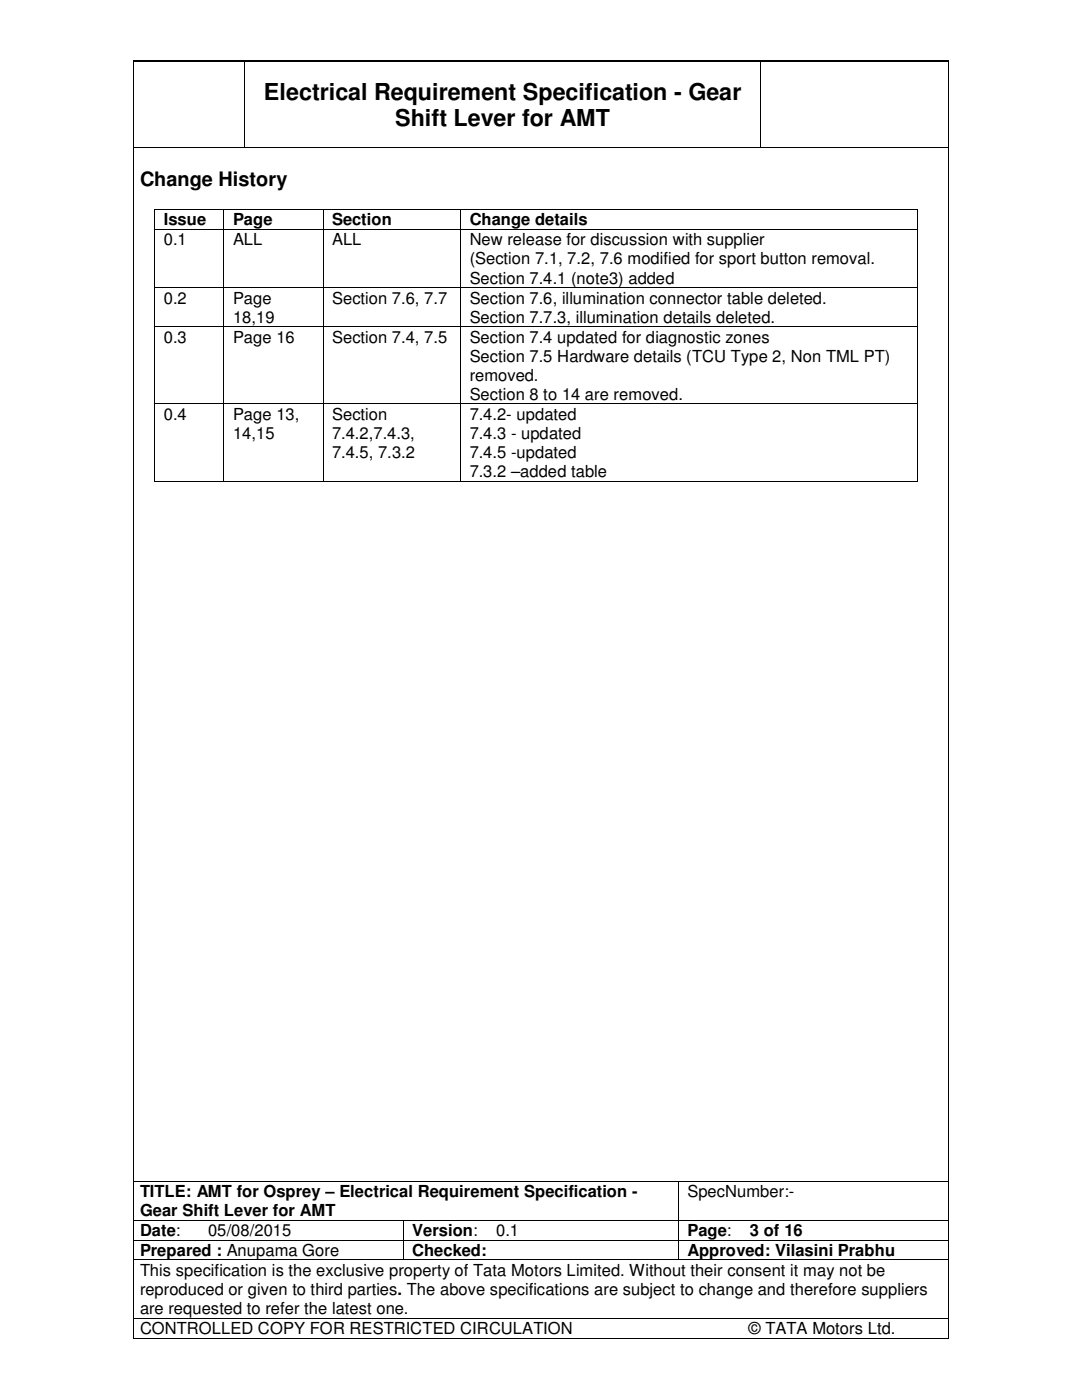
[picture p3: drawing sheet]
<svg xmlns="http://www.w3.org/2000/svg" width="216mm" height="279mm" viewBox="0 0 216 279" stroke-linecap="round" stroke-linejoin="round" font-family="sans-serif">
<defs><g id="words">
<g font-size="4.7">
<text x="52.7" y="19.9">Electrical Requirement Specification - Gear</text>
<text x="78.9" y="25.2">Shift Lever for AMT</text>
</g>
<text font-size="4" x="27.9" y="37.1">Change History</text>
<g font-size="3.3">
<text x="32.7" y="45">Issue</text>
<text x="46.5" y="45">Page</text>
<text x="66.3" y="45">Section</text>
<text x="93.7" y="45">Change details</text>
<text x="32.7" y="48.9">0.1</text>
<text x="46.5" y="48.9">ALL</text>
<text x="66.3" y="48.9">ALL</text>
<text x="93.7" y="48.9">New release for discussion with supplier</text>
<text x="93.7" y="52.7">(Section 7.1, 7.2, 7.6 modified for sport button removal.</text>
<text x="93.7" y="56.6">Section 7.4.1 (note3) added</text>
<text x="32.7" y="60.6">0.2</text>
<text x="46.5" y="60.6">Page</text>
<text x="46.5" y="64.4">18,19</text>
<text x="66.3" y="60.6">Section 7.6, 7.7</text>
<text x="93.7" y="60.6">Section 7.6, illumination connector table deleted.</text>
<text x="93.7" y="64.4">Section 7.7.3, illumination details deleted.</text>
<text x="32.7" y="68.4">0.3</text>
<text x="46.5" y="68.4">Page 16</text>
<text x="66.3" y="68.4">Section 7.4, 7.5</text>
<text x="93.7" y="68.4">Section 7.4 updated for diagnostic zones</text>
<text x="93.7" y="72.2">Section 7.5 Hardware details (TCU Type 2, Non TML PT)</text>
<text x="93.7" y="76">removed.</text>
<text x="32.7" y="83.8">0.4</text>
<text x="46.5" y="83.8">Page 13,</text>
<text x="66.3" y="83.8">Section</text>
<text x="93.7" y="83.8">7.4.2- updated</text>
<text x="93.7" y="79.8">Section 8 to 14 are removed.</text>
<text x="46.5" y="87.6">14,15</text>
<text x="66.3" y="87.6">7.4.2,7.4.3,</text>
<text x="93.7" y="87.6">7.4.3 - updated</text>
<text x="66.3" y="91.4">7.4.5, 7.3.2</text>
<text x="93.7" y="91.4">7.4.5 -updated</text>
<text x="93.7" y="95.2">7.3.2 –added table</text>
<text x="27.9" y="238.8">TITLE: AMT for Osprey – Electrical Requirement Specification -</text>
<text x="137.2" y="238.8">SpecNumber:-</text>
<text x="27.9" y="242.7">Gear Shift Lever for AMT</text>
<text x="27.9" y="246.6">Date:</text>
<text x="27.9" y="250.6">Prepared : Anupama Gore</text>
<text x="41.5" y="246.6">05/08/2015</text>
<text x="82.3" y="246.6">Version:</text>
<text x="82.3" y="250.6">Checked:</text>
<text x="99" y="246.6">0.1</text>
<text x="137.2" y="246.6">Page:</text>
<text x="137.2" y="250.6">Approved: Vilasini Prabhu</text>
<text x="149.6" y="246.6">3 of 16</text>
<text x="27.9" y="254.6">This specification is the exclusive property of Tata Motors Limited. Without their consent it may not be</text>
<text x="27.9" y="258.4">reproduced or given to third parties. The above specifications are subject to change and therefore suppliers</text>
<text x="27.9" y="262.3">are requested to refer the latest one.</text>
<text x="27.9" y="266.2">CONTROLLED COPY FOR RESTRICTED CIRCULATION</text>
<text x="149.4" y="266.2">© TATA Motors Ltd.</text>
</g>
</g></defs>
<g fill="#000">
<path d="M26.5 12.1h.1v.1h-.1zM26.6 12.2l.2 .2zM48.7 12.2h.2v.2h-.2zM151.7 12.2h.2v.2h-.2zM189.1 12.1h.1v.1h-.1zM26.6 29.4l.2 .1zM48.7 29.4h.2v.1h-.2zM151.7 29.4h.2v.1h-.2zM189 29.4h.2v.1h-.2zM30.8 41.7h.2v.2h-.2zM30.8 45.7h.2v.2h-.2zM30.8 57.4h.2v.1h-.2z"/>
<path d="M44.6 41.7h.1v.2h-.1zM44.6 45.7h.1v.2h-.1zM44.6 57.4l.1 .1zM64.4 41.7h.2v.2h-.2zM64.4 45.7h.2v.2h-.2zM64.4 57.4h.2v.1h-.2zM91.8 41.7h.1v.2h-.1zM91.8 45.7h.1v.2h-.1zM91.8 57.4h.1v.1h-.1zM183 41.7h.2v.2h-.2zM183 45.7h.2v.2h-.2zM183 57.4h.2v.1h-.2z"/>
<path d="M30.8 65.2h.2v.1h-.2zM44.6 65.2h.1v.1h-.1zM64.4 65.2h.2v.1h-.2zM91.8 65.2h.1v.1h-.1zM183 65.2h.2v.1h-.2zM30.8 80.6h.2v.1h-.2zM30.8 96h.2v.1h-.2zM44.6 80.6l.1 .1zM44.6 96h.1v.1h-.1zM64.4 80.6h.2v.1h-.2zM64.4 96h.2v.1h-.2zM91.8 80.6h.1v.1h-.1z"/>
<path d="M91.8 96h.1v.1h-.1zM183 80.6h.2v.1h-.2zM183 96h.2v.1h-.2zM26.6 235.6h.2v.2h-.2zM135.3 235.6h.2v.2h-.2zM26.6 243.4h.2v.2h-.2zM26.6 247.4h.2v.2h-.2zM26.6 251.4h.2v.1h-.2zM80.4 243.4h.1v.2h-.1zM80.4 247.4h.1v.2h-.1zM80.4 251.4h.1v.1h-.1zM135.3 243.4h.2v.2h-.2z"/>
<path d="M135.3 247.4h.2v.2h-.2zM135.3 251.4h.2v.1h-.2zM189 251.4h.2v.1h-.2zM26.5 267h.1v.1h-.1zM26.6 263h.2v.1h-.2zM189 263h.2v.1h-.2zM189.1 267h.1v.1h-.1z"/>
</g>
<g fill="none" stroke="#000" stroke-width=".2">
<path d="M26.5 12.2v254.8M26.6 12.1h162.5M26.8 12.3h21.9M48.8 12.2v17.2M48.9 12.3h102.8M151.8 12.2v17.2M151.9 12.3h37.2M189.2 12.2v254.8M26.8 29.5h21.9M48.9 29.5h102.8M151.9 29.5h37.2M30.9 41.9v3.8"/>
<path d="M30.9 45.9v11.5M30.9 57.5v7.7M31 41.8h13.6M31 45.8h13.6M31 57.4h13.6M44.7 41.9v3.8M44.7 45.9v11.5M44.7 57.5v7.7M44.7 41.8h19.7M44.7 45.8h19.7M44.7 57.4h19.7M64.5 41.9v3.8"/>
<path d="M64.5 45.9v11.5M64.5 57.5v7.7M64.6 41.8h27.2M64.6 45.8h27.2M64.6 57.4h27.2M91.9 41.9v3.8M91.9 45.9v11.5M91.9 57.5v7.7M91.9 41.8h91.1M91.9 45.8h91.1M91.9 57.4h91.1M183.1 41.9v3.8"/>
<path d="M183.1 45.9v11.5M183.1 57.5v7.7M30.9 65.3v15.3M31 65.2h13.6M44.7 65.3v15.3M44.7 65.2h19.7M64.5 65.3v15.3M64.6 65.2h27.2M91.9 65.3v15.3M91.9 65.2h91.1M183.1 65.3v15.3M30.9 80.7v15.3"/>
<path d="M31 80.6h13.6M31 96.1h13.6M44.7 80.7v15.3M44.7 80.6h19.7M44.7 96.1h19.7M64.5 80.7v15.3M64.6 80.6h27.2M64.6 96.1h27.2M91.9 80.7v15.3M91.9 80.6h91.1M91.9 96.1h91.1M183.1 80.7v15.3"/>
<path d="M26.8 235.7h108.5M135.4 235.8v7.6M135.5 235.7h53.6M26.8 243.5h53.6M26.8 247.5h53.6M26.8 251.5h53.6M80.5 243.6v3.8M80.5 247.6v3.8M80.5 243.5h54.8M80.5 247.5h54.8M80.5 251.5h54.8M135.4 243.6v3.8"/>
<path d="M135.4 247.6v3.8M135.5 243.5h53.6M135.5 247.5h53.6M135.5 251.5h53.5M26.6 267h162.5M26.8 263.1h162.3"/>
</g>
<use href="#words"/>
</svg>
